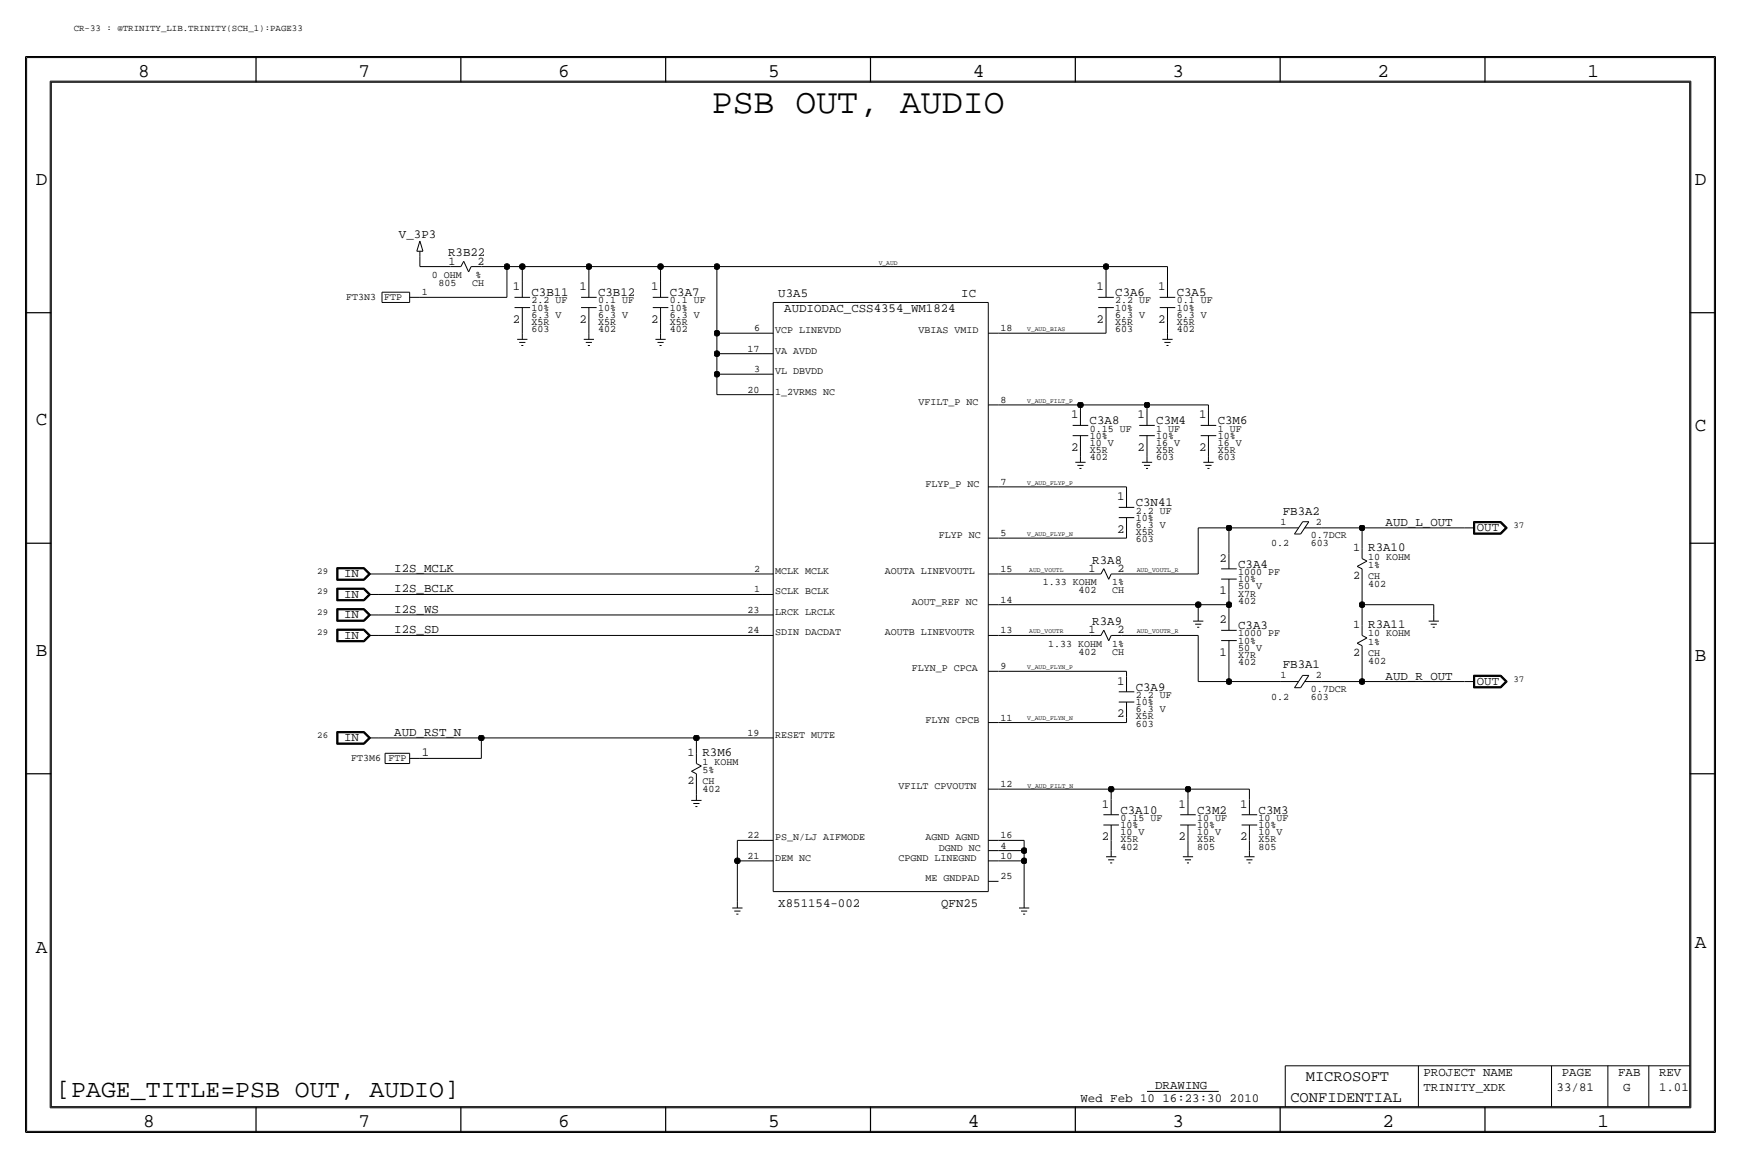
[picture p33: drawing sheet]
<svg xmlns="http://www.w3.org/2000/svg" width="432mm" height="287mm" viewBox="0 0 432 287" stroke-linecap="round" stroke-linejoin="round" font-family="sans-serif">
<defs><g id="words">
<text font-size="8.6" x="176.5" y="28">PSB OUT, AUDIO</text>
<text font-size="6.2" x="14" y="271.8">[PAGE_TITLE=PSB OUT, AUDIO]</text>
<g font-size="4.8">
<text x="34.3" y="19.1">8</text>
<text x="88.9" y="19.1">7</text>
<text x="138.4" y="19.1">6</text>
<text x="190.5" y="19.1">5</text>
<text x="241.3" y="19.1">4</text>
<text x="290.8" y="19.1">3</text>
<text x="341.6" y="19.1">2</text>
<text x="393.7" y="19.1">1</text>
<text x="8.9" y="45.8">D</text>
<text x="420.4" y="45.8">D</text>
<text x="8.9" y="105.5">C</text>
<text x="420.4" y="106.7">C</text>
<text x="8.9" y="162.6">B</text>
<text x="420.4" y="163.9">B</text>
<text x="8.9" y="236.3">A</text>
<text x="420.4" y="235">A</text>
<text x="35.5" y="279.4">8</text>
<text x="88.9" y="279.4">7</text>
<text x="138.4" y="279.4">6</text>
<text x="190.5" y="279.4">5</text>
<text x="240" y="279.4">4</text>
<text x="290.8" y="279.4">3</text>
<text x="342.9" y="279.4">2</text>
<text x="396.2" y="279.4">1</text>
</g>
<g font-size="3.8">
<text x="323.9" y="268">MICROSOFT</text>
<text x="320" y="273.1">CONFIDENTIAL</text>
</g>
<g font-size="3.1">
<text x="99" y="59.1">V_3P3</text>
<text x="111.2" y="63.6">R3B22</text>
<text x="127.2" y="71.9">1</text>
<text x="143.7" y="71.9">1</text>
<text x="161.5" y="71.9">1</text>
<text x="272" y="71.9">1</text>
<text x="287.2" y="71.9">1</text>
<text x="131.8" y="73.5">C3B11</text>
<text x="148.3" y="73.5">C3B12</text>
<text x="166.1" y="73.5">C3A7</text>
<text x="193" y="73.7">U3A5</text>
<text x="194.5" y="77.4">AUDIODAC_CSS4354_WM1824</text>
<text x="238.4" y="73.7">IC</text>
<text x="276.6" y="73.5">C3A6</text>
<text x="291.8" y="73.5">C3A5</text>
<text x="127.2" y="80.1">2</text>
<text x="143.7" y="80.1">2</text>
<text x="161.5" y="80.1">2</text>
<text x="272" y="80.1">2</text>
<text x="287.2" y="80.1">2</text>
<text x="265.6" y="103.7">1</text>
<text x="270.3" y="105.2">C3A8</text>
<text x="282.1" y="103.7">1</text>
<text x="286.8" y="105.2">C3M4</text>
<text x="297.4" y="103.7">1</text>
<text x="302" y="105.2">C3M6</text>
<text x="265.6" y="111.8">2</text>
<text x="282.1" y="111.8">2</text>
<text x="297.4" y="111.8">2</text>
<text x="277.1" y="124">1</text>
<text x="281.7" y="125.5">C3N41</text>
<text x="318.2" y="127.6">FB3A2</text>
<text x="343.7" y="130.4">AUD_L_OUT</text>
<text x="366.3" y="131.6">OUT</text>
<text x="277.1" y="132.1">2</text>
<text x="339.3" y="136.7">R3A10</text>
<text x="85.3" y="143.1">IN</text>
<text x="97.8" y="141.8">I2S_MCLK</text>
<text x="270.9" y="139.8">R3A8</text>
<text x="302.5" y="139.2">2</text>
<text x="307.1" y="140.8">C3A4</text>
<text x="85.3" y="148.1">IN</text>
<text x="97.8" y="146.9">I2S_BCLK</text>
<text x="302.5" y="147.4">1</text>
<text x="85.3" y="153.2">IN</text>
<text x="97.8" y="151.9">I2S_WS</text>
<text x="270.9" y="155">R3A9</text>
<text x="302.5" y="154.5">2</text>
<text x="339.3" y="155.8">R3A11</text>
<text x="85.3" y="158.3">IN</text>
<text x="97.8" y="157">I2S_SD</text>
<text x="307.1" y="156">C3A3</text>
<text x="302.5" y="162.6">1</text>
<text x="318.2" y="165.7">FB3A1</text>
<text x="277.1" y="169.7">1</text>
<text x="281.7" y="171.2">C3A9</text>
<text x="343.7" y="168.5">AUD_R_OUT</text>
<text x="366.3" y="169.7">OUT</text>
<text x="277.1" y="177.9">2</text>
<text x="85.3" y="183.7">IN</text>
<text x="97.8" y="182.4">AUD_RST_N</text>
<text x="104.6" y="187.5">1</text>
<text x="174.2" y="187.5">R3M6</text>
<text x="273.3" y="200.2">1</text>
<text x="277.9" y="201.7">C3A10</text>
<text x="292.3" y="200.2">1</text>
<text x="296.9" y="201.7">C3M2</text>
<text x="307.5" y="200.2">1</text>
<text x="312.2" y="201.7">C3M3</text>
<text x="273.3" y="208.3">2</text>
<text x="292.3" y="208.3">2</text>
<text x="307.5" y="208.3">2</text>
<text x="193" y="224.8">X851154-002</text>
<text x="233.4" y="224.8">QFN25</text>
<text x="353.1" y="266.8">PROJECT NAME</text>
<text x="387.3" y="266.8">PAGE</text>
<text x="401.3" y="266.8">FAB</text>
<text x="411.5" y="266.8">REV</text>
<text x="268" y="273.1">Wed Feb 10 16:23:30 2010</text>
<text x="286.5" y="270.1">DRAWING</text>
<text x="353.1" y="270.6">TRINITY_XDK</text>
<text x="386.1" y="270.6">33/81</text>
<text x="402.6" y="270.6">G</text>
<text x="411.5" y="270.6">1.01</text>
</g>
<g font-size="2.9">
<text x="111.3" y="65.6">1</text>
<text x="118.4" y="65.6">2</text>
<text x="335.6" y="136.7">1</text>
<text x="270" y="141.8">1</text>
<text x="277.2" y="141.8">2</text>
<text x="335.6" y="143.6">2</text>
<text x="335.6" y="155.8">1</text>
<text x="270" y="157">1</text>
<text x="277.2" y="157">2</text>
<text x="335.6" y="162.6">2</text>
<text x="170.5" y="187.5">1</text>
<text x="170.5" y="194.4">2</text>
</g>
<g font-size="2.5">
<text x="107.1" y="68.9">0 OHM</text>
<text x="108.8" y="70.9">805</text>
<text x="117.1" y="70.8">CH</text>
<text x="118" y="68.9">%</text>
<text x="85.9" y="74.5">FT3N3</text>
<text x="95.3" y="74.5">FTP</text>
<text x="104.6" y="73.2">1</text>
<text x="131.8" y="77">10%</text>
<text x="131.8" y="75.2">2.2 UF</text>
<text x="148.3" y="75.2">0.1 UF</text>
<text x="148.3" y="77">10%</text>
<text x="166.1" y="77">10%</text>
<text x="166.1" y="75.2">0.1 UF</text>
<text x="276.6" y="77">10%</text>
<text x="276.6" y="75.2">2.2 UF</text>
<text x="291.8" y="77">10%</text>
<text x="291.8" y="75.2">0.1 UF</text>
<text x="131.8" y="80.6">X5R</text>
<text x="131.8" y="78.8">6.3 V</text>
<text x="131.8" y="82.3">603</text>
<text x="148.3" y="78.8">6.3 V</text>
<text x="148.3" y="82.3">402</text>
<text x="148.3" y="80.6">X5R</text>
<text x="166.1" y="82.3">402</text>
<text x="166.1" y="80.6">X5R</text>
<text x="166.1" y="78.8">6.3 V</text>
<text x="187" y="82.1">6</text>
<text x="192.3" y="82.6">VCP LINEVDD</text>
<text x="227.8" y="82.6">VBIAS VMID</text>
<text x="248.2" y="82.1">18</text>
<text x="276.6" y="80.6">X5R</text>
<text x="276.6" y="82.3">603</text>
<text x="276.6" y="78.8">6.3 V</text>
<text x="291.8" y="80.6">X5R</text>
<text x="291.8" y="82.3">402</text>
<text x="291.8" y="78.8">6.3 V</text>
<text x="185.4" y="87.2">17</text>
<text x="192.3" y="87.7">VA AVDD</text>
<text x="187" y="92.3">3</text>
<text x="192.3" y="92.8">VL DBVDD</text>
<text x="185.4" y="97.3">20</text>
<text x="192.3" y="97.8">1_2VRMS NC</text>
<text x="227.8" y="100.4">VFILT_P NC</text>
<text x="248.2" y="99.9">8</text>
<text x="270.3" y="107">0.15 UF</text>
<text x="286.8" y="107">1 UF</text>
<text x="302" y="107">1 UF</text>
<text x="270.3" y="108.8">10%</text>
<text x="270.3" y="112.3">X5R</text>
<text x="270.3" y="110.5">10 V</text>
<text x="286.8" y="108.8">10%</text>
<text x="286.8" y="112.3">X5R</text>
<text x="286.8" y="110.5">16 V</text>
<text x="302" y="108.8">10%</text>
<text x="302" y="112.3">X5R</text>
<text x="302" y="110.5">16 V</text>
<text x="270.3" y="114.1">402</text>
<text x="286.8" y="114.1">603</text>
<text x="302" y="114.1">603</text>
<text x="229.5" y="120.7">FLYP_P NC</text>
<text x="248.2" y="120.2">7</text>
<text x="281.7" y="129.1">10%</text>
<text x="281.7" y="130.9">6.3 V</text>
<text x="281.7" y="127.3">2.2 UF</text>
<text x="317.6" y="130.1">1</text>
<text x="326.4" y="130.1">2</text>
<text x="232.9" y="133.4">FLYP NC</text>
<text x="248.2" y="132.9">5</text>
<text x="281.7" y="132.6">X5R</text>
<text x="281.7" y="134.4">603</text>
<text x="315.3" y="135.4">0.2</text>
<text x="325.1" y="133.4">0.7DCR</text>
<text x="325.1" y="135.4">603</text>
<text x="187" y="141.8">2</text>
<text x="192.3" y="142.3">MCLK MCLK</text>
<text x="219.5" y="142.3">AOUTA LINEVOUTL</text>
<text x="248.2" y="141.8">15</text>
<text x="307.1" y="142.5">1000 PF</text>
<text x="339.3" y="138.7">10 KOHM</text>
<text x="339.3" y="140.8">1%</text>
<text x="339.3" y="143.6">CH</text>
<text x="187" y="146.9">1</text>
<text x="192.3" y="147.4">SCLK BCLK</text>
<text x="226.2" y="149.9">AOUT_REF NC</text>
<text x="248.2" y="149.4">14</text>
<text x="258.7" y="145.1">1.33 KOHM</text>
<text x="267.5" y="147.1">402</text>
<text x="275.8" y="147">CH</text>
<text x="275.8" y="145.1">1%</text>
<text x="307.1" y="147.9">X7R</text>
<text x="307.1" y="149.7">402</text>
<text x="307.1" y="144.3">10%</text>
<text x="307.1" y="146.1">50 V</text>
<text x="339.3" y="145.6">402</text>
<text x="185.4" y="151.9">23</text>
<text x="192.3" y="152.4">LRCK LRCLK</text>
<text x="185.4" y="157">24</text>
<text x="192.3" y="157.5">SDIN DACDAT</text>
<text x="219.5" y="157.5">AOUTB LINEVOUTR</text>
<text x="248.2" y="157">13</text>
<text x="259.9" y="160.3">1.33 KOHM</text>
<text x="275.8" y="160.3">1%</text>
<text x="307.1" y="159.6">10%</text>
<text x="307.1" y="157.8">1000 PF</text>
<text x="307.1" y="161.3">50 V</text>
<text x="339.3" y="157.8">10 KOHM</text>
<text x="339.3" y="159.8">1%</text>
<text x="226.2" y="166.4">FLYN_P CPCA</text>
<text x="248.2" y="165.9">9</text>
<text x="267.5" y="162.4">402</text>
<text x="275.8" y="162.3">CH</text>
<text x="307.1" y="164.9">402</text>
<text x="307.1" y="163.1">X7R</text>
<text x="339.3" y="164.6">402</text>
<text x="339.3" y="162.6">CH</text>
<text x="281.7" y="173">2.2 UF</text>
<text x="315.3" y="173.5">0.2</text>
<text x="317.6" y="168.2">1</text>
<text x="325.1" y="171.5">0.7DCR</text>
<text x="325.1" y="173.5">603</text>
<text x="326.4" y="168.2">2</text>
<text x="229.5" y="179.1">FLYN CPCB</text>
<text x="248.2" y="178.6">11</text>
<text x="281.7" y="176.6">6.3 V</text>
<text x="281.7" y="178.4">X5R</text>
<text x="281.7" y="174.8">10%</text>
<text x="185.4" y="182.4">19</text>
<text x="192.3" y="182.9">RESET MUTE</text>
<text x="281.7" y="180.1">603</text>
<text x="87.1" y="188.8">FT3M6</text>
<text x="96.3" y="188.8">FTP</text>
<text x="174.2" y="189.5">1 KOHM</text>
<text x="174.2" y="191.6">5%</text>
<text x="174.2" y="194.4">CH</text>
<text x="174.2" y="196.4">402</text>
<text x="222.8" y="195.6">VFILT CPVOUTN</text>
<text x="248.2" y="195.1">12</text>
<text x="277.9" y="203.5">0.15 UF</text>
<text x="296.9" y="203.5">10 UF</text>
<text x="312.2" y="203.5">10 UF</text>
<text x="185.4" y="207.8">22</text>
<text x="192.3" y="208.3">PS_N/LJ AIFMODE</text>
<text x="229.5" y="208.3">AGND AGND</text>
<text x="248.2" y="207.8">16</text>
<text x="277.9" y="205.3">10%</text>
<text x="277.9" y="207.1">10 V</text>
<text x="277.9" y="208.8">X5R</text>
<text x="296.9" y="205.3">10%</text>
<text x="296.9" y="207.1">10 V</text>
<text x="296.9" y="208.8">X5R</text>
<text x="312.2" y="208.8">X5R</text>
<text x="312.2" y="207.1">10 V</text>
<text x="312.2" y="205.3">10%</text>
<text x="185.4" y="212.9">21</text>
<text x="192.3" y="213.4">DEM NC</text>
<text x="222.8" y="213.4">CPGND LINEGND</text>
<text x="232.9" y="210.9">DGND NC</text>
<text x="248.2" y="210.4">4</text>
<text x="248.2" y="212.9">10</text>
<text x="277.9" y="210.6">402</text>
<text x="296.9" y="210.6">805</text>
<text x="312.2" y="210.6">805</text>
<text x="229.5" y="218.5">ME GNDPAD</text>
<text x="248.2" y="218">25</text>
</g>
<g font-size="2.3">
<text x="18.3" y="7.7">CR-33 : @TRINITY_LIB.TRINITY(SCH_1):PAGE33</text>
<text x="375.4" y="130.9">37</text>
<text x="78.7" y="142.3">29</text>
<text x="78.7" y="147.4">29</text>
<text x="78.7" y="152.5">29</text>
<text x="78.7" y="157.5">29</text>
<text x="375.4" y="169">37</text>
<text x="78.7" y="182.9">26</text>
</g>
<g font-size="1.6">
<text x="217.9" y="65.6">V_AUD</text>
<text x="254.8" y="82.1">V_AUD_BIAS</text>
<text x="254.8" y="99.9">V_AUD_FILT_P</text>
<text x="254.8" y="120.2">V_AUD_FLYP_P</text>
<text x="254.8" y="132.9">V_AUD_FLYP_N</text>
<text x="255.3" y="141.8">AUD_VOUTL</text>
<text x="281.9" y="141.8">AUD_VOUTL_R</text>
<text x="255.3" y="157">AUD_VOUTR</text>
<text x="281.9" y="157">AUD_VOUTR_R</text>
<text x="254.8" y="165.9">V_AUD_FLYN_P</text>
<text x="254.8" y="178.6">V_AUD_FLYN_N</text>
<text x="254.8" y="195.2">V_AUD_FILT_N</text>
</g>
</g></defs>
<!-- layer: Nets -->
<g fill="none" stroke="#000" stroke-width=".25">
<path d="M104.1 66.1h7.7zM104.1 63.6v2.5zM104.1 73.7h21.6zM119.4 66.1h6.3zM125.7 66.1h3.8zM125.7 66.1v7.6zM129.5 66.1h16.5zM129.5 66.1v3.8zM146 66.1h17.8zM146 66.1v3.8zM163.8 66.1h14zM163.8 66.1v3.8z"/>
<path d="M177.8 66.1v16.5zM177.8 66.1h96.5zM274.3 66.1v3.8zM274.3 66.1h15.3zM289.6 66.1v3.8zM129.5 80.1v2.5zM146 80.1v2.5zM163.8 80.1v2.5zM177.8 92.8v5zM177.8 87.7v5.1zM177.8 82.6v5.1zM177.8 97.8h11.4z"/>
<path d="M177.8 92.8h11.4zM177.8 87.7h11.4zM177.8 82.6h11.4zM247.6 82.6h26.7zM274.3 80.1v2.5zM289.6 80.1v2.5zM247.6 100.4h20.4zM268 100.4h16.5zM268 100.4v1.3zM268 111.8v1.3zM284.5 100.4h15.2zM284.5 100.4v1.3z"/>
<path d="M284.5 111.8v1.3zM299.7 100.4v1.3zM299.7 111.8v1.3zM247.6 133.4h31.8zM247.6 120.7h31.8zM279.4 132.1v1.3zM279.4 120.7v1.3zM297.2 130.9v11.4zM297.2 130.9h7.6zM304.8 130.9h12.7zM304.8 130.9v6.3zM327.7 130.9h10.1z"/>
<path d="M337.8 130.9h25.4zM337.8 130.9v5zM94 152.5h95.2zM94 147.4h95.2zM94 157.5h95.2zM94 142.3h95.2zM247.6 157.5h22.9zM247.6 142.3h22.9zM247.7 149.9h49.5zM278.1 157.5h19.1zM278.1 142.3h19.1zM297.2 157.5v11.5z"/>
<path d="M297.2 149.9h7.6zM297.2 149.9v2.6zM304.8 147.4v2.5zM304.8 149.9v2.6zM337.8 143.6v6.3zM337.8 149.9v5.1zM337.8 149.9h17.8zM355.6 149.9v2.6zM247.6 179.1h31.8zM247.6 166.4h31.8zM279.4 177.9v1.2zM279.4 166.4v1.3z"/>
<path d="M297.2 169h7.6zM304.8 162.6v6.4zM304.8 169h12.7zM327.7 169h10.1zM337.8 169h25.4zM337.8 162.6v6.4zM94 182.9h25.4zM104.1 188h15.3zM119.4 182.9h53.3zM119.4 182.9v5.1zM172.7 182.9h16.5zM172.7 182.9v3.8z"/>
<path d="M172.7 194.4v2.5zM247.7 195.6h27.9zM275.6 195.6h19zM275.6 195.6v2.6zM294.6 195.6h15.3zM294.6 195.6v2.6zM309.9 195.6v2.6zM182.9 208.3h6.3zM182.9 208.3v5.1zM182.9 213.4h6.3zM182.9 213.4v10.2zM247.6 208.3h6.4z"/>
<path d="M247.6 210.9h6.4zM247.6 213.4h6.4zM254 208.3v2.6zM254 210.9v2.5zM254 213.4v10.2zM275.6 208.3v2.6zM294.6 208.3v2.6zM309.9 208.3v2.6z"/>
</g>
<g fill="#000" stroke="#000" stroke-width=".25">
<circle cx="125.7" cy="66.1" r=".72"/>
<circle cx="129.5" cy="66.1" r=".72"/>
<circle cx="146" cy="66.1" r=".72"/>
<circle cx="163.8" cy="66.1" r=".72"/>
<circle cx="177.8" cy="66.1" r=".72"/>
<circle cx="274.3" cy="66.1" r=".72"/>
<circle cx="177.8" cy="87.7" r=".72"/>
<circle cx="177.8" cy="92.8" r=".72"/>
<circle cx="177.8" cy="82.6" r=".72"/>
<circle cx="268" cy="100.4" r=".72"/>
<circle cx="284.5" cy="100.4" r=".72"/>
<circle cx="304.8" cy="130.9" r=".72"/>
<circle cx="337.8" cy="130.9" r=".72"/>
<circle cx="297.2" cy="149.9" r=".72"/>
<circle cx="304.8" cy="149.9" r=".72"/>
<circle cx="337.8" cy="149.9" r=".72"/>
<circle cx="304.8" cy="169" r=".72"/>
<circle cx="337.8" cy="169" r=".72"/>
<circle cx="119.4" cy="182.9" r=".72"/>
<circle cx="172.7" cy="182.9" r=".72"/>
<circle cx="275.6" cy="195.6" r=".72"/>
<circle cx="294.6" cy="195.6" r=".72"/>
<circle cx="182.9" cy="213.4" r=".72"/>
<circle cx="254" cy="210.9" r=".72"/>
<circle cx="254" cy="213.4" r=".72"/>
</g>
<!-- layer: Components -->
<g fill="none" stroke="#000" stroke-width=".25">
<path d="M104.1 59.7l.8 2.6zM104.1 59.7l-.7 2.6zM94.7 72.4v2.6zM94.7 75h6.9zM94.7 72.4h6.9zM101.6 73.7h2.5zM101.6 72.4v2.6zM103.4 62.3h1.5zM104.1 62.3v1.3zM111.8 66.1h2.5zM115 64.8l-.7 1.3zM115 64.8l1.2 2.6z"/>
<path d="M116.8 66.1l-.6 1.3zM116.8 66.1h2.6zM127.6 73.7h3.9zM127.6 76.3h3.9zM129.5 76.3v3.8zM129.5 69.9v3.8zM144.1 73.7h3.9zM144.1 76.3h3.9zM146 76.3v3.8zM146 69.9v3.8zM161.9 73.7h3.9zM161.9 76.3h3.9z"/>
<path d="M163.8 76.3v3.8zM163.8 69.9v3.8zM191.8 75v146zM191.8 75h53.3zM245.1 75v146zM272.4 73.7h3.9zM272.4 76.3h3.9zM274.3 76.3v3.8zM274.3 69.9v3.8zM287.6 73.7h3.9zM287.6 76.3h3.9zM289.6 76.3v3.8z"/>
<path d="M289.6 69.9v3.8zM128.3 84.1h2.5zM128.8 84.9h1.5zM129.3 85.6h.5zM129.5 82.6v1.5zM144.8 84.1h2.5zM145.3 84.9h1.5zM145.8 85.6h.5zM146 82.6v1.5zM162.6 84.1h2.5zM163.1 84.9h1.5zM163.6 85.6h.5z"/>
<path d="M163.8 82.6v1.5zM189.2 97.8h2.6zM189.2 92.8h2.6zM189.2 82.6h2.6zM189.2 87.7h2.6zM245.1 82.6h2.5zM288.3 84.1h2.5zM288.8 84.9h1.5zM289.3 85.6h.5zM289.6 82.6v1.5zM245.1 100.4h2.5zM266 105.5h3.9z"/>
<path d="M266 108h3.9zM266.7 114.6h2.5zM267.2 115.4h1.5zM267.7 116.1h.5zM268 113.1v1.5zM268 108v3.8zM268 101.7v3.8zM282.5 105.5h3.9zM282.5 108h3.9zM283.2 114.6h2.5zM283.7 115.4h1.5zM284.2 116.1h.5z"/>
<path d="M284.5 113.1v1.5zM284.5 108v3.8zM284.5 101.7v3.8zM297.8 105.5h3.9zM297.8 108h3.9zM298.4 114.6h2.6zM299 115.4h1.5zM299.5 116.1h.5zM299.7 113.1v1.5zM299.7 108v3.8zM299.7 101.7v3.8zM245.1 133.4h2.5z"/>
<path d="M245.1 120.7h2.5zM277.5 125.8h3.8zM277.5 128.3h3.8zM279.4 128.3v3.8zM279.4 122v3.8zM304.8 137.2v3.8zM317.5 130.9h4.6zM321.1 132.4h1.5zM323.1 129.3h1.5zM323.1 129.3l-2 3.1zM323.6 130.9h4.1zM324.6 129.3l-2 3.1z"/>
<path d="M337.8 135.9v2.6zM337.8 138.5l1.2 .6zM363.2 130.9h2.6zM365.5 129.3h6.8zM365.5 132.4h6.8zM365.5 129.3v3.1zM365.6 129.4v2.9zM365.6 132.3h6.6zM365.6 129.4h6.6zM365.7 129.5v2.7zM365.7 132.2h6.5zM365.7 129.5h6.5z"/>
<path d="M365.8 129.6h6.3zM365.8 129.6v2.5zM365.8 132.1h6.3zM372.1 129.6l1.3 1.3zM372.1 132.1l1.3-1.2zM372.2 132.2l1.3-1.3zM372.2 129.5l1.3 1.4zM372.2 132.3l1.5-1.4zM372.2 129.4l1.5 1.5zM372.3 132.4l1.5-1.5zM372.3 129.3l1.5 1.6zM83.5 140.7v3.2z"/>
<path d="M83.5 143.9h6.8zM83.5 145.8v3.1zM83.5 148.9h6.8zM83.5 150.9v3.1zM83.5 154h6.8zM83.5 156v3.1zM83.5 159.1h6.8zM83.5 140.7h6.8zM83.5 145.8h6.8zM83.5 150.9h6.8zM83.5 156h6.8zM83.6 140.8h6.7z"/>
<path d="M83.6 145.9h6.7zM83.6 151h6.7zM83.6 156.1h6.7zM83.6 140.8v3zM83.6 143.8h6.7zM83.6 145.9v2.9zM83.6 148.8h6.7zM83.6 151v2.9zM83.6 153.9h6.7zM83.6 156.1v2.9zM83.6 159h6.7zM83.7 140.9v2.8z"/>
<path d="M83.7 143.7h6.5zM83.7 146v2.7zM83.7 148.7h6.5zM83.7 151.1v2.7zM83.7 153.8h6.5zM83.7 156.2v2.7zM83.7 158.9h6.5zM83.7 140.9h6.5zM83.7 146h6.5zM83.7 151.1h6.5zM83.7 156.2h6.5zM83.8 141h6.4z"/>
<path d="M83.8 141v2.6zM83.8 143.6h6.4zM83.8 146.1h6.4zM83.8 146.1v2.5zM83.8 148.6h6.4zM83.8 151.2h6.4zM83.8 151.2v2.5zM83.8 153.7h6.4zM83.8 156.3h6.4zM83.8 156.3v2.5zM83.8 158.8h6.4zM90.2 141l1.2 1.3z"/>
<path d="M90.2 146.1l1.2 1.3zM90.2 151.2l1.2 1.3zM90.2 156.3l1.2 1.2zM90.2 143.6l1.2-1.3zM90.2 148.6l1.2-1.2zM90.2 153.7l1.2-1.2zM90.2 158.8l1.2-1.3zM90.2 143.7l1.4-1.4zM90.2 148.7l1.4-1.3zM90.2 153.8l1.4-1.3zM90.2 158.9l1.4-1.4zM90.2 140.9l1.4 1.4z"/>
<path d="M90.2 146l1.4 1.4zM90.2 151.1l1.4 1.4zM90.2 156.2l1.4 1.3zM90.3 140.8l1.4 1.5zM90.3 145.9l1.4 1.5zM90.3 151l1.4 1.5zM90.3 156.1l1.4 1.4zM90.3 143.8l1.4-1.5zM90.3 148.8l1.4-1.4zM90.3 153.9l1.4-1.4zM90.3 159l1.4-1.5zM90.3 140.7l1.6 1.6z"/>
<path d="M90.3 145.8l1.6 1.6zM90.3 150.9l1.6 1.6zM90.3 156l1.6 1.5zM90.3 143.9l1.6-1.6zM90.3 148.9l1.6-1.5zM90.3 154l1.6-1.5zM90.3 159.1l1.6-1.6zM91.4 142.3h2.6zM91.4 147.4h2.6zM91.4 152.5h2.6zM91.4 157.5h2.6zM189.2 152.5h2.6z"/>
<path d="M189.2 147.4h2.6zM189.2 157.5h2.6zM189.2 142.3h2.6zM245.1 149.9h2.5zM245.1 157.5h2.5zM245.1 142.3h2.5zM270.5 157.5h2.5zM270.5 142.3h2.5zM273.8 156.2l1.2 2.7zM273.8 141l1.2 2.6zM273.8 156.2l-.8 1.3zM273.8 141l-.8 1.3z"/>
<path d="M275.6 157.5l-.6 1.4zM275.6 142.3l-.6 1.3zM275.6 157.5h2.5zM275.6 142.3h2.5zM295.9 154h2.5zM296.4 154.7h1.5zM296.9 155.5h.5zM297.2 152.5v1.5zM302.9 141h3.8zM302.9 143.6h3.8zM302.9 156.3h3.8zM302.9 158.8h3.8z"/>
<path d="M304.8 143.6v3.8zM304.8 152.5v3.8zM304.8 158.8v3.8zM336.6 159.5l1.2 .6zM336.6 140.4l1.2 .6zM336.6 159.5l2.4-1.4zM336.6 140.4l2.4-1.3zM337.8 155v2.5zM337.8 157.5l1.2 .6zM337.8 141v2.6zM354.3 154h2.6zM354.8 154.7h1.6z"/>
<path d="M355.3 155.5h.6zM355.6 152.5v1.5zM245.1 179.1h2.5zM245.1 166.4h2.5zM277.5 171.5h3.8zM277.5 174h3.8zM279.4 174v3.9zM279.4 167.7v3.8zM317.5 169h4.6zM321.1 170.5h1.5zM323.1 167.4h1.5zM323.1 167.4l-2 3.1z"/>
<path d="M323.6 169h4.1zM324.6 167.4l-2 3.1zM337.8 160.1v2.5zM363.2 169h2.6zM365.5 167.4h6.8zM365.5 170.5h6.8zM365.5 167.4v3.1zM365.6 167.5v2.9zM365.6 170.4h6.6zM365.6 167.5h6.6zM365.7 167.6v2.7zM365.7 170.3h6.5z"/>
<path d="M365.7 167.6h6.5zM365.8 167.7h6.3zM365.8 167.7v2.5zM365.8 170.2h6.3zM372.1 167.7l1.3 1.3zM372.1 170.2l1.3-1.2zM372.2 170.3l1.3-1.3zM372.2 167.6l1.3 1.4zM372.2 170.4l1.5-1.4zM372.2 167.5l1.5 1.5zM372.3 170.5l1.5-1.5zM372.3 167.4l1.5 1.6z"/>
<path d="M83.5 181.4v3.1zM83.5 184.5h6.8zM83.5 181.4h6.8zM83.6 181.5h6.7zM83.6 181.5v2.9zM83.6 184.4h6.7zM83.7 181.6v2.7zM83.7 184.3h6.5zM83.7 181.6h6.5zM83.8 181.7h6.4zM83.8 181.7v2.5zM83.8 184.2h6.4z"/>
<path d="M90.2 181.7l1.2 1.2zM90.2 184.2l1.2-1.3zM90.2 184.3l1.4-1.4zM90.2 181.6l1.4 1.3zM90.3 181.5l1.4 1.4zM90.3 184.4l1.4-1.5zM90.3 181.4l1.6 1.5zM91.4 182.9h2.6zM91.9 182.9l-1.6 1.6zM95.5 189.3h6.1zM95.5 186.7v2.6zM95.5 186.7h6.1z"/>
<path d="M101.6 188h2.5zM101.6 186.7v2.6zM171.4 198.4h2.6zM171.5 191.2l2.4-1.3zM171.5 191.2l1.2 .6zM172 199.2h1.5zM172.5 199.9h.5zM172.7 196.9v1.5zM172.7 191.8v2.6zM172.7 186.7v2.6zM172.7 189.3l1.2 .6zM189.2 182.9h2.6z"/>
<path d="M245.1 195.6h2.5zM275.6 198.2v3.8zM294.6 198.2v3.8zM309.9 198.2v3.8zM189.2 213.4h2.6zM189.2 208.3h2.6zM245.1 213.4h2.5zM245.1 218.5h2.5zM245.1 210.9h2.5zM245.1 208.3h2.5zM273.7 202h3.8zM273.7 204.5h3.8z"/>
<path d="M274.3 212.4h2.6zM274.8 213.2h1.6zM275.3 213.9h.5zM275.6 210.9v1.5zM275.6 204.5v3.8zM292.7 202h3.9zM292.7 204.5h3.9zM293.4 212.4h2.5zM293.9 213.2h1.5zM294.4 213.9h.5zM294.6 204.5v3.8zM294.6 210.9v1.5z"/>
<path d="M307.9 202h3.9zM307.9 204.5h3.9zM308.6 212.4h2.5zM309.1 213.2h1.5zM309.6 213.9h.5zM309.9 210.9v1.5zM309.9 204.5v3.8zM181.6 225.1h2.5zM182.1 225.9h1.5zM182.6 226.6h.5zM182.9 223.6v1.5zM191.8 221h53.3z"/>
<path d="M252.7 225.1h2.6zM253.2 225.9h1.6zM253.7 226.6h.6zM254 223.6v1.5zM284.5 270.6h17.8z"/>
</g>
<!-- layer: Page Border and Title Block -->
<g fill="none" stroke="#000" stroke-width=".3">
<path d="M6.3 14v266.7zM6.4 14h419zM63.5 14v6.4zM114.3 14v6.4zM165.1 14v6.4zM215.9 14v6.4zM266.7 14v6.4zM317.5 14v6.4zM368.3 14v6.4zM425.4 14v266.7zM12.7 20.4h406.4zM12.7 20.4v254z"/>
<path d="M419.1 20.4v254zM6.3 77.5h6.4zM419.1 77.5h6.3zM6.3 134.7h6.4zM419.1 134.7h6.3zM6.3 191.8h6.4zM419.1 191.8h6.3zM12.7 274.4h406.4zM63.5 274.4v6.3zM114.3 274.4v6.3zM165.1 274.4v6.3zM215.9 274.4v6.3z"/>
<path d="M266.7 274.4v6.3zM317.5 274.4v6.3zM368.3 274.4v6.3zM6.4 280.7h419z"/>
</g>
<g fill="none" stroke="#000" stroke-width=".25">
<path d="M6.6 14.3h418.6zM6.6 14.3v266.2zM425.2 14.3v266.2zM12.4 20.1v254.5zM12.4 20.1h407zM419.4 20.1v254.5zM12.4 274.6h407zM318.8 264.2v10.2zM318.8 264.2h100.3zM351.8 264.2v10.2zM384.8 264.2v10.2zM398.8 264.2v10.2z"/>
<path d="M408.9 264.2v10.2zM6.6 280.5h418.6z"/>
</g>
<use href="#words"/>
</svg>
